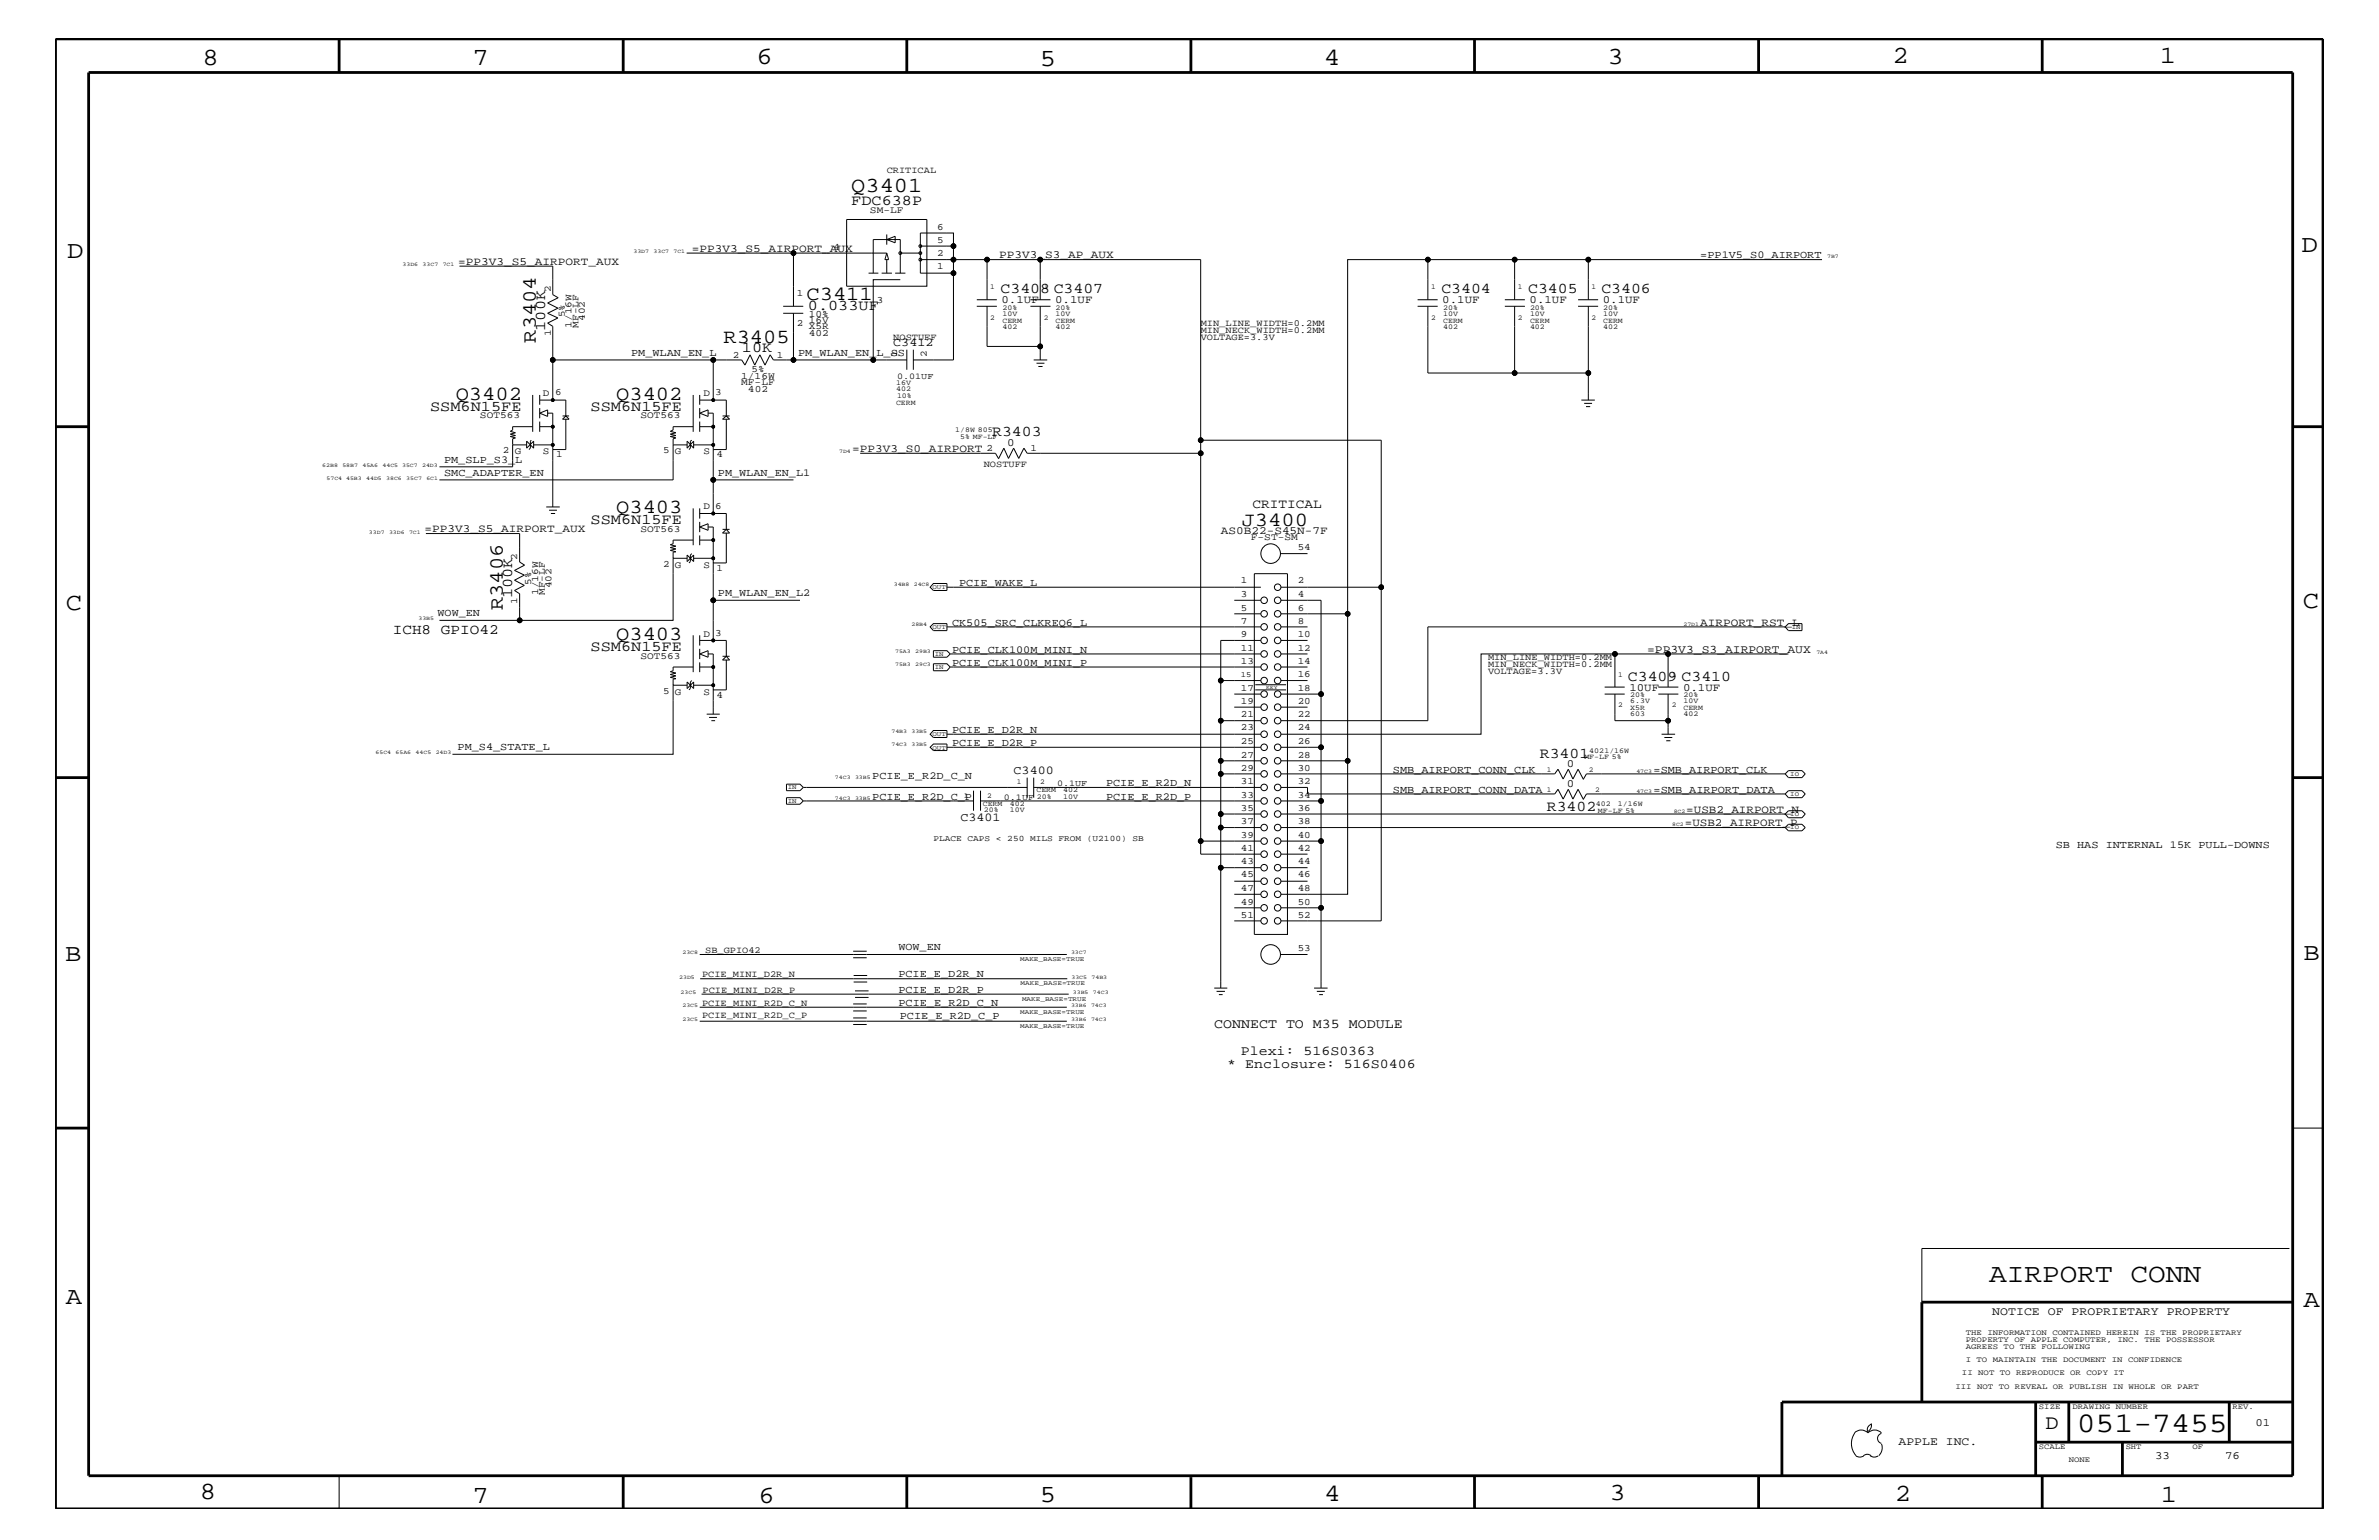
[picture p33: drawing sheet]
<svg xmlns="http://www.w3.org/2000/svg" width="432mm" height="279mm" viewBox="0 0 432 279" stroke-linecap="round" stroke-linejoin="round" font-family="sans-serif">
<defs><g id="words">
<text font-size="5.2" x="376.9" y="259.9">051-7455</text>
<text font-size="4.8" x="361" y="232.6">AIRPORT CONN</text>
<g font-size="4.5">
<text x="36.7" y="11.7">8</text>
<text x="85.8" y="11.7">7</text>
<text x="137.3" y="11.5">6</text>
<text x="240.3" y="11.7">4</text>
<text x="291.8" y="11.5">3</text>
<text x="343.5" y="11.5">2</text>
<text x="392" y="11.5">1</text>
<text x="188.7" y="12.1">5</text>
<text x="12.2" y="46.8">D</text>
<text x="417.7" y="45.7">D</text>
<text x="11.9" y="110.6">C</text>
<text x="418" y="110.3">C</text>
<text x="11.9" y="174.3">B</text>
<text x="418.1" y="174.2">B</text>
<text x="11.9" y="236.7">A</text>
<text x="418.1" y="237.1">A</text>
<text x="36.2" y="271.9">8</text>
<text x="85.8" y="272.7">7</text>
<text x="137.7" y="272.7">6</text>
<text x="188.7" y="272.5">5</text>
<text x="240.4" y="272.3">4</text>
<text x="292.1" y="272.2">3</text>
<text x="343.9" y="272.3">2</text>
<text x="392.2" y="272.6">1</text>
</g>
<text font-size="3.9" x="154.5" y="34.8">Q3401</text>
<text font-size="3.7" x="371.3" y="259.3">D</text>
<g font-size="3.6">
<text x="146.4" y="54.4">C3411</text>
<text x="97.3" y="62.2" transform="rotate(-90 97.3 62.2)">R3404</text>
<text x="131.3" y="62.3">R3405</text>
<text x="82.7" y="72.6">Q3402</text>
<text x="111.8" y="72.6">Q3402</text>
<text x="111.8" y="93.2">Q3403</text>
<text x="225.4" y="95.4">J3400</text>
<text x="91.3" y="110.7" transform="rotate(-90 91.3 110.7)">R3406</text>
<text x="111.8" y="116.2">Q3403</text>
</g>
<g font-size="2.7">
<text x="154.5" y="37.2">FDC638P</text>
<text x="181.6" y="53.2">C3408 C3407</text>
<text x="261.6" y="53.2">C3404</text>
<text x="277.4" y="53.2">C3405</text>
<text x="290.7" y="53.2">C3406</text>
<text x="146.6" y="56.2">0.033UF</text>
<text x="99" y="60" transform="rotate(-90 99 60)">100K</text>
<text x="134.7" y="64">10K</text>
<text x="78.1" y="74.5">SSM6N15FE</text>
<text x="107.2" y="74.5">SSM6N15FE</text>
<text x="180.1" y="79.2">R3403</text>
<text x="107.2" y="95.1">SSM6N15FE</text>
<text x="93" y="108.5" transform="rotate(-90 93 108.5)">100K</text>
<text x="107.2" y="118.1">SSM6N15FE</text>
<text x="295.5" y="123.5">C3409 C3410</text>
<text x="279.5" y="137.4">R3401</text>
<text x="280.8" y="147.1">R3402</text>
</g>
<text font-size="2.6" x="71.3" y="115">ICH8 GPIO42</text>
<g font-size="2.5">
<text x="220.4" y="186.5">CONNECT TO M35 MODULE</text>
<text x="225.2" y="191.4">Plexi: 516S0363</text>
<text x="222.8" y="193.7">* Enclosure: 516S0406</text>
</g>
<text font-size="2.4" x="227.3" y="92.1">CRITICAL</text>
<g font-size="2.2">
<text x="162.1" y="62.9">C3412</text>
<text x="184" y="140.4">C3400</text>
<text x="174.3" y="149">C3401</text>
</g>
<g font-size="2.1">
<text x="299" y="118.4">=PP3V3_S3_AIRPORT_AUX</text>
<text x="361.6" y="238.6">NOTICE OF PROPRIETARY PROPERTY</text>
<text x="344.6" y="262.2">APPLE INC.</text>
</g>
<g font-size="2">
<text x="125.6" y="45.7">=PP3V3_S5_AIRPORT_AUX</text>
<text x="181.4" y="46.8">PP3V3_S3_AP_AUX</text>
<text x="83.1" y="48">=PP3V3_S5_AIRPORT_AUX</text>
<text x="181.8" y="55">0.1UF</text>
<text x="191.5" y="55">0.1UF</text>
<text x="261.8" y="55">0.1UF</text>
<text x="277.6" y="55">0.1UF</text>
<text x="290.9" y="55">0.1UF</text>
<text x="154.7" y="82">=PP3V3_S0_AIRPORT</text>
<text x="182.8" y="80.9">0</text>
<text x="77" y="96.5">=PP3V3_S5_AIRPORT_AUX</text>
<text x="221.6" y="96.8">AS0B22-S45N-7F</text>
<text x="308.6" y="113.6">AIRPORT_RST_L</text>
<text x="295.7" y="125.3">10UF</text>
<text x="305.5" y="125.3">0.1UF</text>
<text x="284.4" y="139.1">0</text>
<text x="284.4" y="142.8">0</text>
<text x="305.8" y="149.8">=USB2_AIRPORT_P</text>
<text x="306.1" y="147.5">=USB2_AIRPORT_N</text>
<text x="409.4" y="258.7">01</text>
<text x="391.2" y="264.7">33</text>
<text x="403.9" y="264.7">76</text>
</g>
<g font-size="1.9">
<text x="308.6" y="46.8">=PP1V5_S0_AIRPORT</text>
<text x="114.6" y="64.5">PM_WLAN_EN_L</text>
<text x="144.9" y="64.5">PM_WLAN_EN_L_SS</text>
<text x="80.6" y="83.9">PM_SLP_S3_L</text>
<text x="80.6" y="86.3">SMC_ADAPTER_EN</text>
<text x="130.3" y="86.3">PM_WLAN_EN_L1</text>
<text x="174.1" y="106.3">PCIE_WAKE_L</text>
<text x="79.4" y="111.8">WOW_EN</text>
<text x="130.3" y="108.1">PM_WLAN_EN_L2</text>
<text x="172.8" y="113.6">CK505_SRC_CLKREQ6_L</text>
<text x="172.8" y="118.4">PCIE_CLK100M_MINI_N</text>
<text x="172.8" y="120.8">PCIE_CLK100M_MINI_P</text>
<text x="83.1" y="136">PM_S4_STATE_L</text>
<text x="172.8" y="133">PCIE_E_D2R_N</text>
<text x="172.8" y="135.3">PCIE_E_D2R_P</text>
<text x="158.3" y="141.4">PCIE_E_R2D_C_N</text>
<text x="200.7" y="142.6">PCIE_E_R2D_N</text>
<text x="252.8" y="140.2">SMB_AIRPORT_CONN_CLK</text>
<text x="252.8" y="143.9">SMB_AIRPORT_CONN_DATA</text>
<text x="300.1" y="140.2">=SMB_AIRPORT_CLK</text>
<text x="300.1" y="143.9">=SMB_AIRPORT_DATA</text>
<text x="158.3" y="145.1">PCIE_E_R2D_C_P</text>
<text x="200.7" y="145.1">PCIE_E_R2D_P</text>
<text x="373.1" y="153.8">SB HAS INTERNAL 15K PULL-DOWNS</text>
<text x="163.1" y="172.4">WOW_EN</text>
<text x="163.1" y="177.2">PCIE_E_D2R_N</text>
<text x="163.1" y="180.1">PCIE_E_D2R_P</text>
<text x="163.1" y="182.5">PCIE_E_R2D_C_N</text>
<text x="163.3" y="184.9">PCIE_E_R2D_C_P</text>
</g>
<g font-size="1.8">
<text x="157.9" y="38.6">SM-LF</text>
<text x="170.1" y="41.7">6</text>
<text x="151.3" y="45.3">4</text>
<text x="170.1" y="46.5">2</text>
<text x="170.1" y="44.1">5</text>
<text x="100" y="53" transform="rotate(-90 100 53)">2</text>
<text x="144.6" y="53.8">1</text>
<text x="170.1" y="48.9">1</text>
<text x="102.5" y="57.6" transform="rotate(-90 102.5 57.6)">5%</text>
<text x="103.7" y="59.5" transform="rotate(-90 103.7 59.5)">1/16W</text>
<text x="105" y="59.5" transform="rotate(-90 105 59.5)">MF-LF</text>
<text x="106.2" y="58.2" transform="rotate(-90 106.2 58.2)">402</text>
<text x="144.6" y="59.2">2</text>
<text x="146.8" y="58.5">16V</text>
<text x="146.8" y="59.7">X5R</text>
<text x="146.8" y="57.4">10%</text>
<text x="159.2" y="55">3</text>
<text x="100" y="61" transform="rotate(-90 100 61)">1</text>
<text x="133" y="64.9">2</text>
<text x="141" y="64.9">1</text>
<text x="146.8" y="60.9">402</text>
<text x="162.8" y="64.7" transform="rotate(-90 162.8 64.7)">1</text>
<text x="168.2" y="64.7" transform="rotate(-90 168.2 64.7)">2</text>
<text x="98.6" y="71.8">D</text>
<text x="100.8" y="71.7">6</text>
<text x="127.7" y="71.8">D</text>
<text x="129.8" y="71.7">3</text>
<text x="134.5" y="68.7">1/16W</text>
<text x="134.5" y="69.9">MF-LF</text>
<text x="135.8" y="71.1">402</text>
<text x="136.4" y="67.5">5%</text>
<text x="87.1" y="75.8">SOT563</text>
<text x="116.2" y="75.8">SOT563</text>
<text x="91.3" y="82.2">2</text>
<text x="93.5" y="82.4">G</text>
<text x="98.6" y="82.4">S</text>
<text x="100.9" y="83">1</text>
<text x="120.4" y="82.2">5</text>
<text x="122.5" y="82.4">G</text>
<text x="127.7" y="82.4">S</text>
<text x="130" y="83">4</text>
<text x="179.1" y="81.9">2</text>
<text x="187" y="81.9">1</text>
<text x="127.7" y="92.4">D</text>
<text x="129.8" y="92.3">6</text>
<text x="93.9" y="101.5" transform="rotate(-90 93.9 101.5)">2</text>
<text x="116.2" y="96.5">SOT563</text>
<text x="227" y="98">F-ST-SM</text>
<text x="235.5" y="99.9">54</text>
<text x="96.4" y="106.1" transform="rotate(-90 96.4 106.1)">5%</text>
<text x="97.7" y="108" transform="rotate(-90 97.7 108)">1/16W</text>
<text x="98.9" y="108" transform="rotate(-90 98.9 108)">MF-LF</text>
<text x="100.1" y="106.8" transform="rotate(-90 100.1 106.8)">402</text>
<text x="120.4" y="102.9">2</text>
<text x="122.5" y="103">G</text>
<text x="127.7" y="103">S</text>
<text x="130" y="103.6">1</text>
<text x="225.2" y="105.9">1</text>
<text x="235.5" y="105.9">2</text>
<text x="93.9" y="109.5" transform="rotate(-90 93.9 109.5)">1</text>
<text x="225.2" y="108.3">3</text>
<text x="225.2" y="110.8">5</text>
<text x="225.2" y="113.1">7</text>
<text x="235.5" y="113.1">8</text>
<text x="235.5" y="108.3">4</text>
<text x="235.5" y="110.8">6</text>
<text x="116.2" y="119.5">SOT563</text>
<text x="127.7" y="115.5">D</text>
<text x="129.8" y="115.3">3</text>
<text x="225.2" y="118.1">11</text>
<text x="225.2" y="115.6">9</text>
<text x="235.5" y="115.6">10</text>
<text x="235.5" y="118.1">12</text>
<text x="120.4" y="125.9">5</text>
<text x="225.2" y="120.4">13</text>
<text x="225.2" y="125.3">17</text>
<text x="235.5" y="120.4">14</text>
<text x="235.5" y="122.9">16</text>
<text x="235.5" y="125.3">18</text>
<text x="122.5" y="126">G</text>
<text x="127.7" y="126">S</text>
<text x="130" y="126.6">4</text>
<text x="225.2" y="127.7">19</text>
<text x="225.2" y="130.2">21</text>
<text x="235.5" y="127.7">20</text>
<text x="235.5" y="130.2">22</text>
<text x="225.2" y="132.5">23</text>
<text x="225.2" y="135">25</text>
<text x="225.2" y="137.4">27</text>
<text x="235.5" y="132.5">24</text>
<text x="235.5" y="135">26</text>
<text x="235.5" y="137.4">28</text>
<text x="225.2" y="139.8">29</text>
<text x="225.2" y="142.3">31</text>
<text x="235.5" y="139.8">30</text>
<text x="235.5" y="142.3">32</text>
<text x="225.2" y="144.7">33</text>
<text x="225.2" y="147.1">35</text>
<text x="225.2" y="149.5">37</text>
<text x="235.5" y="144.7">34</text>
<text x="235.5" y="147.1">36</text>
<text x="235.5" y="149.5">38</text>
<text x="225.2" y="152">39</text>
<text x="225.2" y="154.4">41</text>
<text x="235.5" y="152">40</text>
<text x="235.5" y="154.4">42</text>
<text x="225.2" y="156.8">43</text>
<text x="225.2" y="159.2">45</text>
<text x="225.2" y="161.7">47</text>
<text x="235.5" y="156.8">44</text>
<text x="235.5" y="159.2">46</text>
<text x="235.5" y="161.7">48</text>
<text x="225.2" y="164.1">49</text>
<text x="225.2" y="166.5">51</text>
<text x="235.5" y="164.1">50</text>
<text x="235.5" y="166.5">52</text>
<text x="235.5" y="172.6">53</text>
</g>
<g font-size="1.7">
<text x="161" y="31.4">CRITICAL</text>
<text x="217.9" y="59.2">MIN_LINE_WIDTH=0.2MM</text>
<text x="162.1" y="61.7">NOSTUFF</text>
<text x="217.9" y="61.7">VOLTAGE=3.3V</text>
<text x="217.9" y="60.4">MIN_NECK_WIDTH=0.2MM</text>
<text x="178.6" y="84.7">NOSTUFF</text>
<text x="270.1" y="119.8">MIN_LINE_WIDTH=0.2MM</text>
<text x="270.1" y="122.3">VOLTAGE=3.3V</text>
<text x="270.1" y="121">MIN_NECK_WIDTH=0.2MM</text>
<text x="128" y="172.9">SB_GPIO42</text>
<text x="127.4" y="177.2">PCIE_MINI_D2R_N</text>
<text x="127.4" y="182.5">PCIE_MINI_R2D_C_N</text>
<text x="127.4" y="184.7">PCIE_MINI_R2D_C_P</text>
<text x="127.5" y="180.2">PCIE_MINI_D2R_P</text>
</g>
<g font-size="1.6">
<text x="162.8" y="68.7">0.01UF</text>
<text x="191.9" y="142.6">0.1UF</text>
<text x="182.2" y="145.1">0.1UF</text>
</g>
<text font-size="1.5" x="169.4" y="152.6">PLACE CAPS &lt; 250 MILS FROM (U2100) SB</text>
<g font-size="1.4">
<text x="179.7" y="52.5">1</text>
<text x="189.5" y="52.5">1</text>
<text x="259.8" y="52.5">1</text>
<text x="275.5" y="52.5">1</text>
<text x="288.9" y="52.5">1</text>
<text x="179.7" y="58">2</text>
<text x="181.9" y="58.5">CERM</text>
<text x="181.9" y="57.3">10V</text>
<text x="181.9" y="56.2">20%</text>
<text x="181.9" y="59.7">402</text>
<text x="189.5" y="58">2</text>
<text x="191.6" y="59.7">402</text>
<text x="191.6" y="57.3">10V</text>
<text x="191.6" y="56.2">20%</text>
<text x="191.6" y="58.5">CERM</text>
<text x="259.8" y="58">2</text>
<text x="262" y="58.5">CERM</text>
<text x="262" y="57.3">10V</text>
<text x="262" y="56.2">20%</text>
<text x="262" y="59.7">402</text>
<text x="275.5" y="58">2</text>
<text x="277.7" y="56.2">20%</text>
<text x="277.7" y="57.3">10V</text>
<text x="277.7" y="59.7">402</text>
<text x="277.7" y="58.5">CERM</text>
<text x="288.9" y="58">2</text>
<text x="291" y="59.7">402</text>
<text x="291" y="56.2">20%</text>
<text x="291" y="58.5">CERM</text>
<text x="291" y="57.3">10V</text>
<text x="162.6" y="69.8">16V</text>
<text x="162.6" y="71">402</text>
<text x="162.6" y="73.4">CERM</text>
<text x="162.8" y="72.2">10%</text>
<text x="173.4" y="78.3">1/8W 805</text>
<text x="174.3" y="79.6">5% MF-LF</text>
<text x="225.2" y="122.9">15</text>
<text x="293.7" y="122.9">1</text>
<text x="303.4" y="122.9">1</text>
<text x="293.7" y="128.3">2</text>
<text x="295.9" y="126.5">20%</text>
<text x="295.9" y="128.8">X5R</text>
<text x="295.9" y="127.6">6.3V</text>
<text x="295.9" y="130">603</text>
<text x="303.4" y="128.3">2</text>
<text x="305.6" y="127.6">10V</text>
<text x="305.6" y="128.8">CERM</text>
<text x="305.6" y="130">402</text>
<text x="305.6" y="126.5">20%</text>
<text x="287.6" y="137.8">MF-LF 5%</text>
<text x="288.5" y="136.6">4021/16W</text>
<text x="184.6" y="142.3">1</text>
<text x="188.1" y="143.7">CERM</text>
<text x="188.8" y="142.3">2</text>
<text x="193" y="143.7">402</text>
<text x="280.8" y="140.1">1</text>
<text x="280.8" y="143.7">1</text>
<text x="288.4" y="140.1">2</text>
<text x="289.6" y="143.7">2</text>
<text x="174.9" y="144.7">1</text>
<text x="178.4" y="146.2">CERM</text>
<text x="178.6" y="147.3">20%</text>
<text x="179.2" y="144.7">2</text>
<text x="183.3" y="147.3">10V</text>
<text x="183.3" y="146.2">402</text>
<text x="188.2" y="144.9">20%</text>
<text x="193" y="144.9">10V</text>
<text x="289.6" y="146.2">402</text>
<text x="290" y="147.5">MF-LF 5%</text>
<text x="293.7" y="146.2">1/16W</text>
<text x="356.8" y="242.3">THE INFORMATION CONTAINED HEREIN IS THE PROPRIETARY</text>
<text x="356.8" y="243.5">PROPERTY OF APPLE COMPUTER, INC. THE POSSESSOR</text>
<text x="356.8" y="244.7">AGREES TO THE FOLLOWING</text>
<text x="354.9" y="252">III NOT TO REVEAL OR PUBLISH IN WHOLE OR PART</text>
<text x="356.1" y="249.5">II NOT TO REPRODUCE OR COPY IT</text>
<text x="356.8" y="247.1">I TO MAINTAIN THE DOCUMENT IN CONFIDENCE</text>
<text x="370.1" y="255.6">SIZE</text>
<text x="376.2" y="255.6">DRAWING NUMBER</text>
<text x="405.2" y="255.6">REV.</text>
<text x="370.1" y="262.9">SCALE</text>
<text x="385.8" y="262.9">SHT</text>
<text x="397.9" y="262.9">OF</text>
<text x="375.5" y="265.3">NONE</text>
</g>
<g font-size="1.2">
<text x="169.2" y="106.9">OUT</text>
<text x="169.2" y="114.2">OUT</text>
<text x="169.7" y="119">IN</text>
<text x="325.2" y="114.2">IN</text>
<text x="169.7" y="121.4">IN</text>
<text x="169.2" y="133.5">OUT</text>
<text x="169.2" y="136">OUT</text>
<text x="143" y="143.2">IN</text>
<text x="325" y="140.8">IO</text>
<text x="143" y="145.7">IN</text>
<text x="325" y="148">IO</text>
<text x="325" y="144.4">IO</text>
<text x="325" y="150.5">IO</text>
<text x="185.2" y="174.4">MAKE_BASE=TRUE</text>
<text x="185.3" y="178.8">MAKE_BASE=TRUE</text>
<text x="185.2" y="184">MAKE_BASE=TRUE</text>
<text x="185.5" y="181.6">MAKE_BASE=TRUE</text>
<text x="185.2" y="186.5">MAKE_BASE=TRUE</text>
</g>
<g font-size="1">
<text x="115" y="45.9">33D7</text>
<text x="118.6" y="45.9">33C7</text>
<text x="122.3" y="45.9">7C1</text>
<text x="331.6" y="46.8">7B7</text>
<text x="73.1" y="48.3">33D6</text>
<text x="76.7" y="48.3">33C7</text>
<text x="80.3" y="48.3">7C1</text>
<text x="152.3" y="82.2">7D4</text>
<text x="58.5" y="84.7">62B8</text>
<text x="59.3" y="87.1">57C4 45B3</text>
<text x="62.1" y="84.7">58B7</text>
<text x="65.8" y="84.7">45A6</text>
<text x="66.5" y="87.1">44D5</text>
<text x="69.4" y="84.7">44C5</text>
<text x="70.1" y="87.1">38C6</text>
<text x="73" y="84.7">35C7</text>
<text x="73.7" y="87.1">35C7</text>
<text x="76.6" y="84.7">24D3</text>
<text x="77.4" y="87.1">6C1</text>
<text x="67" y="96.8">33D7</text>
<text x="70.6" y="96.8">33D6</text>
<text x="74.3" y="96.8">7C1</text>
<text x="162.2" y="106.3">34B8</text>
<text x="165.9" y="106.3">24C8</text>
<text x="75.9" y="112.6">33B5</text>
<text x="165.4" y="113.6">28B4</text>
<text x="305.6" y="113.6">27D1</text>
<text x="162.5" y="118.4">75A3</text>
<text x="166.1" y="118.4">29B3</text>
<text x="329.7" y="118.6">7A4</text>
<text x="162.5" y="120.8">75B3</text>
<text x="166.1" y="120.8">29C3</text>
<text x="229.8" y="125.1">KEY</text>
<text x="68.2" y="136.8">65C4</text>
<text x="71.8" y="136.8">65A6</text>
<text x="75.4" y="136.8">44C5</text>
<text x="79.1" y="136.8">24D3</text>
<text x="161.8" y="135.3">74C3</text>
<text x="161.8" y="133">74B3</text>
<text x="165.4" y="135.3">33B5</text>
<text x="165.4" y="133">33B5</text>
<text x="151.6" y="141.4">74C3</text>
<text x="155.2" y="141.4">33B5</text>
<text x="297" y="140.2">47C3</text>
<text x="297" y="143.9">47C3</text>
<text x="151.6" y="145.1">74C3</text>
<text x="155.2" y="145.1">33B5</text>
<text x="303.5" y="149.8">8C2</text>
<text x="303.8" y="147.5">8C2</text>
<text x="123.9" y="173.2">23C8</text>
<text x="194.4" y="173.2">33C7</text>
<text x="123.3" y="177.6">23D5</text>
<text x="194.5" y="177.6">33C5</text>
<text x="198.1" y="177.6">74B3</text>
<text x="123.5" y="180.4">23C5</text>
<text x="123.9" y="185.3">23C5</text>
<text x="123.9" y="182.7">23C5</text>
<text x="194.4" y="182.7">33B6</text>
<text x="194.4" y="185.3">33B6</text>
<text x="194.7" y="180.4">33B5</text>
<text x="198" y="185.3">74C3</text>
<text x="198" y="182.7">74C3</text>
<text x="198.4" y="180.4">74C3</text>
</g>
</g></defs>
<g fill="none" stroke="#000" stroke-width=".18">
<path d="M153.7 39.8h14.5v12.1h-14.5zM83.4 48.3h16.9v5.2l1 .5M101.3 54l-1.9 1 1.9 .9-1.9 .9 1.9 .9-1.9 .9 .9 .6v13.4M124.6 45.9h19.4M142.2 55.6h3.6M142.2 56.8h3.6M144 56.8v8.5h20.6M157.6 49.6h1.8M158.5 49.6v-6.1h4.9v6.1M160 49.6h1.9M161 45.9h-17v9.7M161 45.9l.3 1.2h-.7z"/>
<path d="M161 42.5v1.9M161 47.1v2.5M161 43.5l1.5-.6v1.2zM162.5 49.6h1.8M163.4 50.7h-4.9v14.6M163.4 45.9h3.6M167 47.1h6.1v2.5M167 44.6h6.1M173.1 49.6v15.7h-7.3M177.3 55.6h3.6M177.3 54.4h3.6M179.2 55.6v7.3h9.6v2.4"/>
<path d="M179.2 47.1h-6.1v-4.8h-6.1v7.3h6.1M187 55.6h3.7M187 54.4h3.7M188.8 54.4v-7.3h29.1v32.8M188.8 47.1h-9.6v7.3M188.8 55.6v7.3M257.3 55.6h3.6M257.3 54.4h3.6M259.2 55.6v12.1h15.7v-12.1M259.2 54.4v-7.3h-14.6v64.3M259.2 47.1h15.7v7.3M273.1 55.6h3.7"/>
<path d="M273.1 54.4h3.7M274.9 47.1h55.8M286.4 55.6h3.7M286.4 54.4h3.7M288.3 47.1v7.3M288.3 55.6v12.1M96.4 79.9l-.1 .1v1.3l-.3 .3M96.7 77.4h-3.7v.6l-.4 .3 1 .2-1 .3 1 .2-1 .2 1 .2-.6 .2v5.1h-13.2M96.7 71.7v6.6M98 72.6h4.7v2.9M98 71.7v1.7M98 74v1.9"/>
<path d="M98 76.5v1.8M98 77.4h2.3M98 75l1.4-.6v1.2zM99.4 75h.9v17M100.3 65.3h34.3l.6 .9 .9-1.8 .9 1.8 .9-1.8 1 1.8 .9-1.8 .6 .9h3.6M102.1 76.1l.6-.6 .6 .6zM102.1 75.5h1.2M102.7 76.1v5.5h-2.4M125.6 79.9l-.3 .1v1.3l-.2 .3M125.8 77.4h-3.6v.6l-.5 .3 1 .2-1 .3 1 .2-1 .2 1 .2-.5 .2v7.5h-42.4M125.8 71.7v6.6M127 72.6h4.8v2.9"/>
<path d="M127 77.4h2.5M127 71.7v1.7M127 74v1.9M127 76.5v1.8M127 75l1.5-.6v1.2zM128.5 75h1v12.1h14.5M129.5 65.3v7.3M131.1 76.1l.7-.6 .6 .6zM131.1 75.5h1.3M131.8 76.1v5.5h-2.3M164.6 63.4v3.7M165.8 63.4v3.7"/>
<path d="M187.6 65.3h2.5M188.1 65.9h1.5M188.5 66.5h.7M274.9 67.7h13.4v4.9M287 72.6h2.5M287.5 73.2h1.5M287.9 73.8h.7M77.3 96.8h17v5.2l1 .6M93 80.7h2.6M95.6 80v1.3l1.3-1.3v1.3zM96.9 80.7h3.4M99.1 92h2.5"/>
<path d="M99.7 92.6h1.4M100 93.2h.8M122.2 80.7h2.5M124.7 80v1.3l1.2-1.3v1.3zM125.8 98h-3.6v.7l-.5 .1 1 .3-1 .2 1 .3-1 .3 1 .2-.5 .1v12.4h-27.9M125.8 92.2v6.7M125.9 80.7h3.6M127 93.2h4.8v2.8M127 92.2v1.9M127 94.7v1.8M127 97.1v1.8M127 95.6l1.5-.6v1.2z"/>
<path d="M127 98h2.5M128.5 95.6h1v13.3h15.7M129.5 87.1v6.1M131.1 96h1.3M131.8 96l.6 .7h-1.3zM131.8 96.7v5.4h-2.3M156.1 82.2h24.6l.6 1.1M181.3 83.2l.9-1.9 .8 1.9 1-1.9 .9 1.9 .9-1.9 .6 .9h31.5v70.4M217.9 82.2v-2.3h32.8v26.6M95.2 102.6l-1.8 .9 1.8 .8-1.8 1 1.8 .9-1.8 .9 .9 .6v4.9h-14.5M122.3 101.2l-.1 .1h2.5M124.7 100.7v1.2l1.2-1.2v1.2z"/>
<path d="M125.6 100.4l-.3 .3v1.2l-.2 .2M125.8 115.3v6.6M125.9 101.3h3.6M127 116.2h4.8v2.9M127 115.3v1.8M127 117.7v1.9M127 118.6l1.5-.5v1.1zM128.5 118.6h1v11M129.5 108.9v7.3M131.1 119.7l.7-.6 .6 .6zM131.1 119.1h1.3M131.8 119.7v5.5h-2.3v-.1"/>
<path d="M168.8 113.7l.6-.6h2.5v1.3h-2.5zM169.4 105.9h2.5v1.2h-2.5l-.6-.6zM169.4 118.1h2.5l.6 .5-.6 .6h-2.5zM171.9 106.5h57M171.9 113.7h57M172.5 118.6h56.4M224 108.9h4.9M224 111.4h4.9M227.7 104.1h6v65.4h-6zM228.9 116.2h-7.3v7.3h7.3M232.5 108.9h7.3v17h-7.3M232.5 106.5h18.2v60.6h-18.2"/>
<path d="M232.5 111.4h12.1v26.6M232.5 116.2h4.8M232.5 118.6h4.8M232.5 113.7h4.8M232.5 100.4h4.8M293.1 118.6h-24.3v14.6h-36.3M302.8 118.6h-9.7v6.1M324 113.7h-64.8v17.1h-26.7M324.6 113.1h2.5v1.3h-2.5l-.6-.7zM324.6 118.6h-21.8v6.1M122.3 124.2l-.1 .1h2.5M124.7 123.7v1.2l1.2-1.2v1.2z"/>
<path d="M125.6 123.5l-.3 .2v1.2l-.2 .3M125.8 121h-3.6v.7l-.5 .2 1 .2-1 .3 1 .2-1 .3 1 .2-.5 .1v13.6h-40.1M125.9 124.3h3.6M127 120.2v1.7M127 121h2.5M128.3 129.6h2.3M128.7 130.2h1.4M129.1 130.8h.7M169.4 132.5h2.5v1.3h-2.5l-.6-.6zM169.4 135h2.5v1.2h-2.5l-.6-.6zM169.4 120.4h2.5l.6 .6-.6 .7h-2.5zM171.9 133.2h57"/>
<path d="M171.9 135.6h57M172.5 121h56.4M221.6 138v2.4h7.3M221.6 130.8v7.2h7.3M221.6 123.5v7.3h7.3M224 125.9h4.9M224 128.3h4.9M227.8 125.2h5.6M227.8 124.2h5.6M232.5 138h12.1v24.2h-12.1M232.5 121h4.8M232.5 123.5h4.8"/>
<path d="M232.5 128.3h4.8M239.8 135.6v9.7h-7.3M239.8 125.9v9.7h-7.3M291.3 125.9h3.6M291.3 124.7h3.6M293.1 125.9v4.9h9.7v2.4M301 125.9h3.6M301 124.7h3.6M301.6 133.2h2.4M302.1 133.8h1.4M302.4 134.4h.8M302.8 125.9v4.9"/>
<path d="M324.6 139.8h2.5l.6 .6-.6 .7h-2.5l-.6-.7zM142.7 142.3h2.5l.6 .6-.6 .6h-2.5zM142.7 144.7h2.5l.6 .6-.6 .6h-2.5zM145.8 142.9h40.6M145.8 145.3h30.9M176.7 143.5v3.6M178 145.3h50.9M178 143.5v3.6M186.4 141.1v3.6M187.6 141.1v3.6M187.6 142.9h41.3M217.9 152.6v2.4h11"/>
<path d="M217.9 152.6h11M221.6 150.1v7.3h7.3M221.6 147.7v2.4h7.3M221.6 140.4v7.3h7.3M221.6 157.4v21.9M224 159.9h4.9M232.5 142.9h4.8v1.1h44.9l.6-.8 .9 1.8 .9-1.8 .9 1.8 .9-1.8 1 1.8M232.5 147.7h91.5M232.5 150.1h91.5M232.5 140.4h49.7l.6-.8 .9 1.7 .9-1.7 .9 1.7 .9-1.7 1 1.7M232.5 155h4.8M232.5 157.4h4.8"/>
<path d="M232.5 159.9h4.8M239.8 152.6v12.1h-7.3M239.8 145.3v7.3h-7.3M324 140.4h-36l-.6 1M324 144h-36l-.6 1.1M324.6 143.5h2.5l.6 .5-.6 .7h-2.5l-.6-.7zM324.6 147.1h2.5l.6 .6-.6 .7h-2.5l-.6-.7zM324.6 149.5h2.5l.6 .6-.6 .6h-2.5l-.6-.6zM127 173.2h66.6M127.1 177.6h66.6M154.9 173.8h2.4M154.9 172.6h2.4"/>
<path d="M154.9 178.2h2.5M154.9 177h2.5M155.2 179.8h2.4M220.4 179.3h2.4M220.8 179.9h1.5M224 167.1h4.9M224 162.2h4.9M224 164.7h4.9M232.5 173.2h4.8M238.5 179.3h2.5M239 179.9h1.5M239.8 164.7v14.6"/>
<path d="M127 182.7h66.6M127 185.3h66.6M127.3 180.4h66.7M154.9 183.4h2.4M154.9 182.1h2.4M154.9 185.9h2.4M154.9 184.7h2.4M155.2 181h2.4M221.2 180.5h.7M239.4 180.5h.7M416.1 204.7h5.5M415.5 226.5h-66.7v9.7"/>
<path d="M336.6 260a1.69 1.69 0 0 1 2.4 0 1.72 1.72 0 0 1 2.5 0M339.6 258.3l.1 .1a1.27 1.27 0 0 1-.7 1.3M339.6 258.4a.99 .99 0 0 0-.6 1.4M61.6 267.7v6.1M336.6 260a3.3 3.3 0 0 0 .3 4.1M336.9 264.1l.7 .3 .7-.3M338.2 264.1l.7-.3 .7 .3M339.5 264.1l.7 .3 .7-.3M341.5 260.1a.93 .93 0 0 0-.7 .9 .93 .93 0 0 0 .7 .9M341.5 262l.1 .7a1.99 1.99 0 0 1-.6 1.4"/>
<circle cx="144" cy="45.9" r=".42"/>
<circle cx="163.4" cy="45.9" r=".25"/>
<circle cx="167" cy="44.6" r=".25"/>
<circle cx="167" cy="47.1" r=".25"/>
<circle cx="167" cy="45.9" r=".25"/>
<circle cx="173.1" cy="47.1" r=".42"/>
<circle cx="173.1" cy="49.6" r=".42"/>
<circle cx="173.1" cy="44.6" r=".42"/>
<circle cx="179.2" cy="47.1" r=".42"/>
<circle cx="188.8" cy="47.1" r=".42"/>
<circle cx="259.2" cy="47.1" r=".42"/>
<circle cx="274.9" cy="47.1" r=".42"/>
<circle cx="288.3" cy="47.1" r=".42"/>
<circle cx="100.3" cy="65.3" r=".42"/>
<circle cx="100.3" cy="72.6" r=".25"/>
<circle cx="100.3" cy="77.4" r=".25"/>
<circle cx="129.5" cy="65.3" r=".42"/>
<circle cx="129.5" cy="72.6" r=".25"/>
<circle cx="129.5" cy="77.4" r=".25"/>
<circle cx="144" cy="65.3" r=".42"/>
<circle cx="158.5" cy="65.3" r=".42"/>
<circle cx="188.8" cy="62.9" r=".42"/>
<circle cx="217.9" cy="79.9" r=".42"/>
<circle cx="274.9" cy="67.7" r=".42"/>
<circle cx="288.3" cy="67.7" r=".42"/>
<circle cx="100.3" cy="80.7" r=".25"/>
<circle cx="129.5" cy="87.1" r=".42"/>
<circle cx="129.5" cy="80.7" r=".25"/>
<circle cx="129.5" cy="98" r=".25"/>
<circle cx="129.5" cy="93.2" r=".25"/>
<circle cx="217.9" cy="82.2" r=".42"/>
<circle cx="94.3" cy="112.6" r=".42"/>
<circle cx="129.5" cy="108.9" r=".42"/>
<circle cx="129.5" cy="116.2" r=".25"/>
<circle cx="129.5" cy="101.3" r=".25"/>
<circle cx="229.4" cy="118.6" r=".59"/>
<circle cx="229.4" cy="116.2" r=".59"/>
<circle cx="229.4" cy="108.9" r=".59"/>
<circle cx="229.4" cy="111.4" r=".59"/>
<circle cx="229.4" cy="113.7" r=".59"/>
<circle cx="230.6" cy="100.4" r="1.78"/>
<circle cx="231.9" cy="116.2" r=".59"/>
<circle cx="231.9" cy="118.6" r=".59"/>
<circle cx="231.9" cy="108.9" r=".59"/>
<circle cx="231.9" cy="111.4" r=".59"/>
<circle cx="231.9" cy="106.5" r=".59"/>
<circle cx="231.9" cy="113.7" r=".59"/>
<circle cx="244.6" cy="111.4" r=".42"/>
<circle cx="250.7" cy="106.5" r=".42"/>
<circle cx="293.1" cy="118.6" r=".42"/>
<circle cx="302.8" cy="118.6" r=".42"/>
<circle cx="129.5" cy="124.3" r=".25"/>
<circle cx="129.5" cy="121" r=".25"/>
<circle cx="221.6" cy="138" r=".42"/>
<circle cx="221.6" cy="130.8" r=".42"/>
<circle cx="221.6" cy="123.5" r=".42"/>
<circle cx="229.4" cy="125.9" r=".59"/>
<circle cx="229.4" cy="138" r=".59"/>
<circle cx="229.4" cy="135.6" r=".59"/>
<circle cx="229.4" cy="130.8" r=".59"/>
<circle cx="229.4" cy="128.3" r=".59"/>
<circle cx="229.4" cy="121" r=".59"/>
<circle cx="229.4" cy="133.2" r=".59"/>
<circle cx="229.4" cy="123.5" r=".59"/>
<circle cx="231.9" cy="125.9" r=".59"/>
<circle cx="231.9" cy="138" r=".59"/>
<circle cx="231.9" cy="135.6" r=".59"/>
<circle cx="231.9" cy="121" r=".59"/>
<circle cx="231.9" cy="130.8" r=".59"/>
<circle cx="231.9" cy="128.3" r=".59"/>
<circle cx="231.9" cy="123.5" r=".59"/>
<circle cx="231.9" cy="133.2" r=".59"/>
<circle cx="239.8" cy="135.6" r=".42"/>
<circle cx="239.8" cy="125.9" r=".42"/>
<circle cx="244.6" cy="138" r=".42"/>
<circle cx="302.8" cy="130.8" r=".42"/>
<circle cx="217.9" cy="152.6" r=".42"/>
<circle cx="221.6" cy="157.4" r=".42"/>
<circle cx="221.6" cy="147.7" r=".42"/>
<circle cx="221.6" cy="140.4" r=".42"/>
<circle cx="221.6" cy="150.1" r=".42"/>
<circle cx="229.4" cy="145.3" r=".59"/>
<circle cx="229.4" cy="150.1" r=".59"/>
<circle cx="229.4" cy="159.9" r=".59"/>
<circle cx="229.4" cy="155" r=".59"/>
<circle cx="229.4" cy="140.4" r=".59"/>
<circle cx="229.4" cy="142.9" r=".59"/>
<circle cx="229.4" cy="152.6" r=".59"/>
<circle cx="229.4" cy="157.4" r=".59"/>
<circle cx="229.4" cy="147.7" r=".59"/>
<circle cx="231.9" cy="155" r=".59"/>
<circle cx="231.9" cy="150.1" r=".59"/>
<circle cx="231.9" cy="159.9" r=".59"/>
<circle cx="231.9" cy="145.3" r=".59"/>
<circle cx="231.9" cy="140.4" r=".59"/>
<circle cx="231.9" cy="152.6" r=".59"/>
<circle cx="231.9" cy="142.9" r=".59"/>
<circle cx="231.9" cy="147.7" r=".59"/>
<circle cx="231.9" cy="157.4" r=".59"/>
<circle cx="239.8" cy="145.3" r=".42"/>
<circle cx="239.8" cy="152.6" r=".42"/>
<circle cx="229.4" cy="167.1" r=".59"/>
<circle cx="229.4" cy="162.2" r=".59"/>
<circle cx="229.4" cy="164.7" r=".59"/>
<circle cx="230.6" cy="173.2" r="1.78"/>
<circle cx="231.9" cy="164.7" r=".59"/>
<circle cx="231.9" cy="162.2" r=".59"/>
<circle cx="231.9" cy="167.1" r=".59"/>
<circle cx="239.8" cy="164.7" r=".42"/>
</g>
<g fill="#000">
<circle cx="144" cy="45.9" r=".42"/>
<circle cx="173.1" cy="47.1" r=".42"/>
<circle cx="173.1" cy="49.6" r=".42"/>
<circle cx="173.1" cy="44.6" r=".42"/>
<circle cx="179.2" cy="47.1" r=".42"/>
<circle cx="188.8" cy="47.1" r=".42"/>
<circle cx="259.2" cy="47.1" r=".42"/>
<circle cx="274.9" cy="47.1" r=".42"/>
<circle cx="288.3" cy="47.1" r=".42"/>
<circle cx="100.3" cy="65.3" r=".42"/>
<circle cx="100.3" cy="72.6" r=".25"/>
<circle cx="100.3" cy="77.4" r=".25"/>
<circle cx="129.5" cy="65.3" r=".42"/>
<circle cx="129.5" cy="72.6" r=".25"/>
<circle cx="129.5" cy="77.4" r=".25"/>
<circle cx="144" cy="65.3" r=".42"/>
<circle cx="158.5" cy="65.3" r=".42"/>
<circle cx="188.8" cy="62.9" r=".42"/>
<circle cx="217.9" cy="79.9" r=".42"/>
<circle cx="274.9" cy="67.7" r=".42"/>
<circle cx="288.3" cy="67.7" r=".42"/>
<circle cx="100.3" cy="80.7" r=".25"/>
<circle cx="129.5" cy="87.1" r=".42"/>
<circle cx="129.5" cy="80.7" r=".25"/>
<circle cx="129.5" cy="98" r=".25"/>
<circle cx="129.5" cy="93.2" r=".25"/>
<circle cx="217.9" cy="82.2" r=".42"/>
<circle cx="94.3" cy="112.6" r=".42"/>
<circle cx="129.5" cy="108.9" r=".42"/>
<circle cx="129.5" cy="116.2" r=".25"/>
<circle cx="129.5" cy="101.3" r=".25"/>
<circle cx="244.6" cy="111.4" r=".42"/>
<circle cx="250.7" cy="106.5" r=".42"/>
<circle cx="293.1" cy="118.6" r=".42"/>
<circle cx="302.8" cy="118.6" r=".42"/>
<circle cx="129.5" cy="124.3" r=".25"/>
<circle cx="129.5" cy="121" r=".25"/>
<circle cx="221.6" cy="138" r=".42"/>
<circle cx="221.6" cy="130.8" r=".42"/>
<circle cx="221.6" cy="123.5" r=".42"/>
<circle cx="239.8" cy="135.6" r=".42"/>
<circle cx="239.8" cy="125.9" r=".42"/>
<circle cx="244.6" cy="138" r=".42"/>
<circle cx="302.8" cy="130.8" r=".42"/>
<circle cx="217.9" cy="152.6" r=".42"/>
<circle cx="221.6" cy="157.4" r=".42"/>
<circle cx="221.6" cy="147.7" r=".42"/>
<circle cx="221.6" cy="140.4" r=".42"/>
<circle cx="221.6" cy="150.1" r=".42"/>
<circle cx="239.8" cy="145.3" r=".42"/>
<circle cx="239.8" cy="152.6" r=".42"/>
<circle cx="239.8" cy="164.7" r=".42"/>
</g>
<g fill="none" stroke="#000" stroke-width=".51">
<path d="M10.1 7.1h411.5v266.7h-411.5zM16.1 13.2h400v254.5h-400zM61.6 7.1v6.1M113.1 7.1v6.1M164.6 7.1v6.1M216.2 7.1v6.1M267.6 7.1v6.1M319.2 7.1v6.1M370.7 7.1v6.1M10.1 77.4h6M416.1 77.4h5.5M10.1 141.1h6"/>
<path d="M416.1 141.1h5.5M10.1 204.7h6M416.1 236.2h-67.3v18.2M369.5 254.4v13.3M375.5 254.4v7.2M404.6 254.4v7.2M416.1 254.4h-92.7v13.3M113.1 267.7v6.1M164.6 267.7v6.1M216.2 268v5.8M267.6 267.7v6.1M319.2 267.7v6.1"/>
<path d="M369.5 261.6h46.6M370.7 267.7v6.1M385.2 261.6v6.1"/>
</g>
<use href="#words"/>
</svg>
